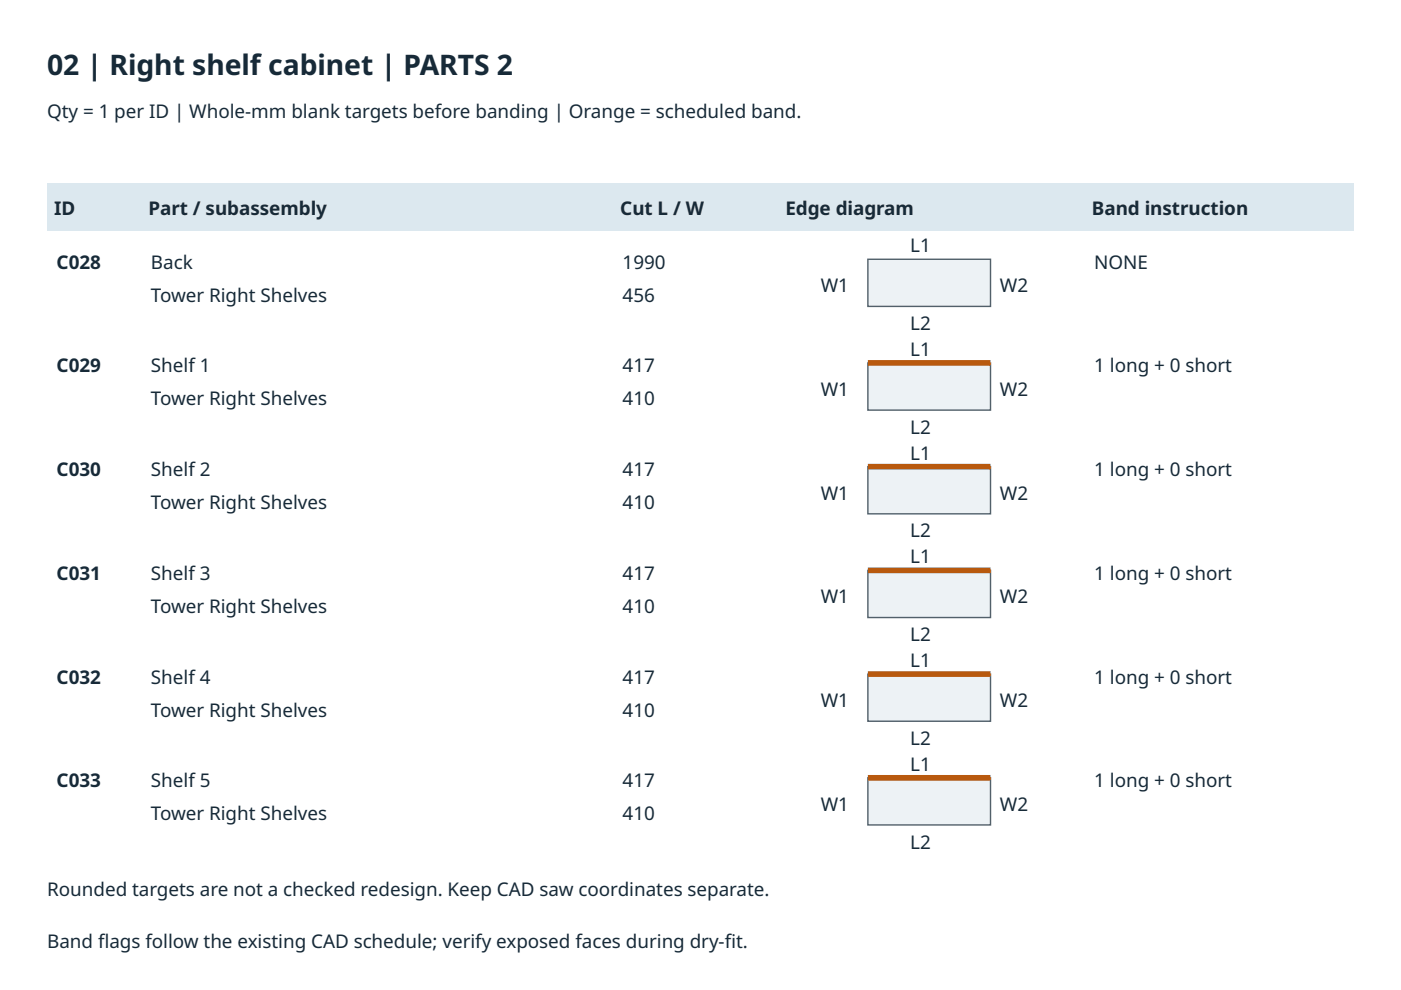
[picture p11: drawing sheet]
<svg xmlns="http://www.w3.org/2000/svg" width="297mm" height="210mm" viewBox="0 0 297 210" stroke-linecap="round" stroke-linejoin="round" font-family="sans-serif">
<defs><g id="words">
<text font-size="6" fill="#172a38" x="10" y="16">02 | Right shelf cabinet | PARTS 2</text>
<g font-size="4" fill="#172a38">
<text x="10" y="25">Qty = 1 per ID | Whole-mm blank targets before banding | Orange = scheduled band.</text>
<text x="11.5" y="45.7">ID</text>
<text x="31.5" y="45.7">Part / subassembly</text>
<text x="131.5" y="45.7">Cut L / W</text>
<text x="166.5" y="45.7">Edge diagram</text>
<text x="231.5" y="45.7">Band instruction</text>
<text x="193" y="53.5">L1</text>
<text x="12" y="57">C028</text>
<text x="32" y="57">Back</text>
<text x="132" y="57">1990</text>
<text x="232" y="57">NONE</text>
<text x="32" y="64">Tower Right Shelves</text>
<text x="132" y="64">456</text>
<text x="174" y="62">W1</text>
<text x="212" y="62">W2</text>
<text x="193" y="70">L2</text>
<text x="193" y="75.5">L1</text>
<text x="12" y="79">C029</text>
<text x="32" y="79">Shelf 1</text>
<text x="132" y="79">417</text>
<text x="174" y="84">W1</text>
<text x="212" y="84">W2</text>
<text x="232" y="79">1 long + 0 short</text>
<text x="32" y="86">Tower Right Shelves</text>
<text x="132" y="86">410</text>
<text x="193" y="92">L2</text>
<text x="12" y="100.9">C030</text>
<text x="32" y="100.9">Shelf 2</text>
<text x="132" y="100.9">417</text>
<text x="193" y="97.4">L1</text>
<text x="232" y="100.9">1 long + 0 short</text>
<text x="32" y="107.9">Tower Right Shelves</text>
<text x="132" y="107.9">410</text>
<text x="174" y="105.9">W1</text>
<text x="212" y="105.9">W2</text>
<text x="193" y="113.9">L2</text>
<text x="193" y="119.4">L1</text>
<text x="12" y="122.9">C031</text>
<text x="32" y="122.9">Shelf 3</text>
<text x="132" y="122.9">417</text>
<text x="232" y="122.9">1 long + 0 short</text>
<text x="32" y="129.9">Tower Right Shelves</text>
<text x="132" y="129.9">410</text>
<text x="174" y="127.9">W1</text>
<text x="212" y="127.9">W2</text>
<text x="193" y="135.9">L2</text>
<text x="193" y="141.4">L1</text>
<text x="12" y="144.9">C032</text>
<text x="32" y="144.9">Shelf 4</text>
<text x="132" y="144.9">417</text>
<text x="174" y="149.9">W1</text>
<text x="212" y="149.9">W2</text>
<text x="232" y="144.9">1 long + 0 short</text>
<text x="32" y="151.9">Tower Right Shelves</text>
<text x="132" y="151.9">410</text>
<text x="193" y="157.9">L2</text>
<text x="12" y="166.9">C033</text>
<text x="32" y="166.9">Shelf 5</text>
<text x="132" y="166.9">417</text>
<text x="193" y="163.4">L1</text>
<text x="232" y="166.9">1 long + 0 short</text>
<text x="32" y="173.9">Tower Right Shelves</text>
<text x="132" y="173.9">410</text>
<text x="174" y="171.9">W1</text>
<text x="212" y="171.9">W2</text>
<text x="193" y="179.9">L2</text>
<text x="10" y="189.9">Rounded targets are not a checked redesign. Keep CAD saw coordinates separate.</text>
<text x="10" y="200.9">Band fags follow the existing CAD schedule; verify exposed faces during dry-ft.</text>
<text x="20.8" y="200.9">l</text>
<text x="153.6" y="200.9">i</text>
</g>
</g></defs>
<path d="M10 39h277v10h-277z" fill="#dce8ef"/>
<path d="M184 55h26v10h-26z" fill="#edf2f5"/>
<path d="M184 55h26v10h-26z" fill="none" stroke="#52606b" stroke-width=".3"/>
<path d="M184 77h26v10h-26z" fill="#edf2f5"/>
<path d="M184 77h26v10h-26z" fill="none" stroke="#52606b" stroke-width=".3"/>
<path d="M184 77h26z" fill="#000" stroke="#b8590e" stroke-width="1.2" stroke-linecap="butt"/>
<path d="M184 98.9h26v10h-26z" fill="#edf2f5"/>
<path d="M184 98.9h26v10h-26z" fill="none" stroke="#52606b" stroke-width=".3"/>
<path d="M184 98.9h26z" fill="#000" stroke="#b8590e" stroke-width="1.2" stroke-linecap="butt"/>
<path d="M184 120.9h26v10h-26z" fill="#edf2f5"/>
<path d="M184 120.9h26v10h-26z" fill="none" stroke="#52606b" stroke-width=".3"/>
<path d="M184 120.9h26z" fill="#000" stroke="#b8590e" stroke-width="1.2" stroke-linecap="butt"/>
<path d="M184 142.9h26v10h-26z" fill="#edf2f5"/>
<path d="M184 142.9h26v10h-26z" fill="none" stroke="#52606b" stroke-width=".3"/>
<path d="M184 142.9h26z" fill="#000" stroke="#b8590e" stroke-width="1.2" stroke-linecap="butt"/>
<path d="M184 164.9h26v10h-26z" fill="#edf2f5"/>
<path d="M184 164.9h26v10h-26z" fill="none" stroke="#52606b" stroke-width=".3"/>
<path d="M184 164.9h26z" fill="#000" stroke="#b8590e" stroke-width="1.2" stroke-linecap="butt"/>
<use href="#words"/>
</svg>
